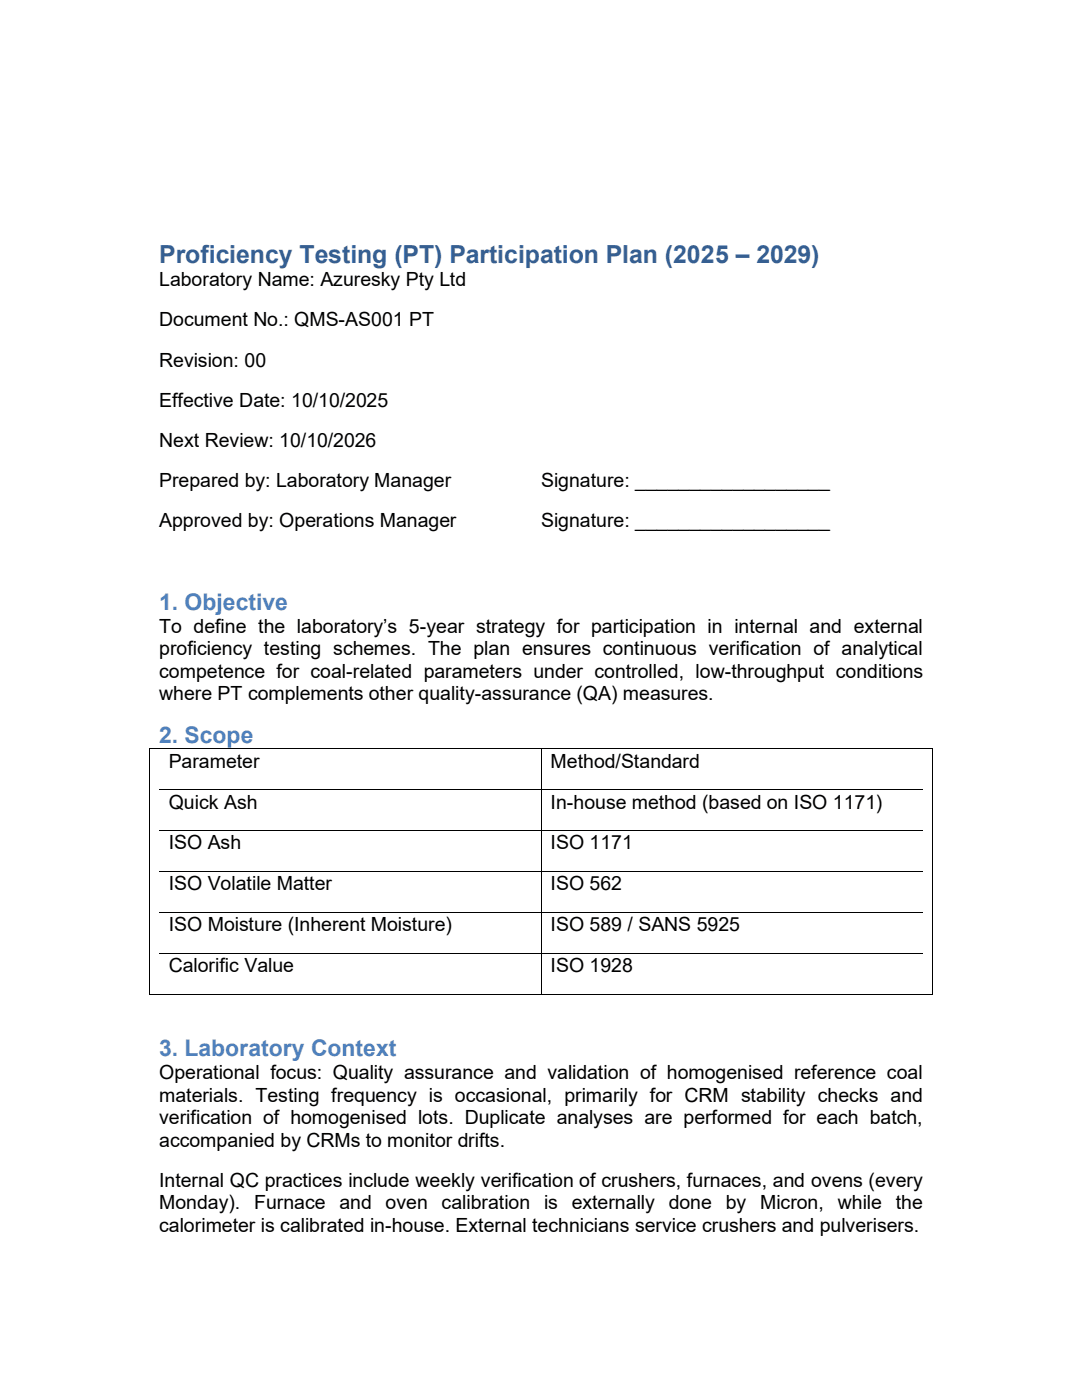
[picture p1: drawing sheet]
<svg xmlns="http://www.w3.org/2000/svg" width="216mm" height="279mm" viewBox="0 0 216 279" stroke-linecap="round" stroke-linejoin="round" font-family="sans-serif">
<defs><g id="words">
<text font-size="5" fill="#365f91" x="31.8" y="52.4">Proficiency Testing (PT) Participation Plan (2025 – 2029)</text>
<g font-size="4.6" fill="#4f81bd">
<text x="31.8" y="121.7">1. Objective</text>
<text x="31.8" y="148.4">2. Scope</text>
<text x="31.8" y="210.8">3. Laboratory Context</text>
</g>
<g font-size="3.9">
<text x="31.8" y="57.2">Laboratory Name: Azuresky Pty Ltd</text>
<text x="31.8" y="65.2">Document No.: QMS-AS001 PT</text>
<text x="31.8" y="73.2">Revision: 00</text>
<text x="31.8" y="81.2">Effective Date: 10/10/2025</text>
<text x="31.8" y="89.1">Next Review: 10/10/2026</text>
<text x="31.8" y="97.1">Prepared by: Laboratory Manager</text>
<text x="108" y="97.1">Signature: __________________</text>
<text x="31.8" y="105.1">Approved by: Operations Manager</text>
<text x="108" y="105.1">Signature: __________________</text>
<text x="31.8" y="126.3">To define the laboratory’s 5-year strategy for participation in internal and external</text>
<text x="31.8" y="130.8">proficiency testing schemes. The plan ensures continuous verification of analytical</text>
<text x="31.8" y="135.3">competence for coal-related parameters under controlled, low-throughput conditions</text>
<text x="31.8" y="139.8">where PT complements other quality-assurance (QA) measures.</text>
<text x="33.7" y="153.2">Parameter</text>
<text x="109.9" y="153.2">Method/Standard</text>
<text x="33.7" y="161.4">Quick Ash</text>
<text x="109.9" y="161.4">In-house method (based on ISO 1171)</text>
<text x="33.7" y="169.5">ISO Ash</text>
<text x="109.9" y="169.5">ISO 1171</text>
<text x="33.7" y="177.7">ISO Volatile Matter</text>
<text x="109.9" y="177.7">ISO 562</text>
<text x="33.7" y="185.9">ISO Moisture (Inherent Moisture)</text>
<text x="109.9" y="185.9">ISO 589 / SANS 5925</text>
<text x="33.7" y="194">Calorific Value</text>
<text x="109.9" y="194">ISO 1928</text>
<text x="31.8" y="215.4">Operational focus: Quality assurance and validation of homogenised reference coal</text>
<text x="31.8" y="219.9">materials. Testing frequency is occasional, primarily for CRM stability checks and</text>
<text x="31.8" y="224.4">verification of homogenised lots. Duplicate analyses are performed for each batch,</text>
<text x="31.8" y="228.9">accompanied by CRMs to monitor drifts.</text>
<text x="31.8" y="236.8">Internal QC practices include weekly verification of crushers, furnaces, and ovens (every</text>
<text x="31.8" y="241.3">Monday).</text>
<text x="31.8" y="245.8">calorimeter is calibrated in-house. External technicians service crushers and pulverisers.</text>
<text x="50.7" y="241.3">Furnace</text>
<text x="67.7" y="241.3">and</text>
<text x="76.9" y="241.3">oven</text>
<text x="88.1" y="241.3">calibration</text>
<text x="108.6" y="241.3">is</text>
<text x="114.1" y="241.3">externally</text>
<text x="133.4" y="241.3">done</text>
<text x="144.8" y="241.3">by</text>
<text x="151.7" y="241.3">Micron,</text>
<text x="167.2" y="241.3">while</text>
<text x="178.7" y="241.3">the</text>
</g>
</g></defs>
<g fill="none" stroke="#000" stroke-width=".2">
<path d="M29.9 149.5v48.9M29.9 149.4h156.1M31.8 157.6h76.1M108 149.5v8M108 157.7v8M108.1 157.6h76.1M186.1 149.5v48.9M31.8 165.8h76.1M31.8 173.9h76.1M108 165.8v8M108 174v8M108.1 165.8h76.1"/>
<path d="M108.1 173.9h76.1M29.9 198.4h156.1M31.8 182.1h76.1M31.8 190.3h76.1M108 182.2v8M108 190.4v8M108.1 182.1h76.1M108.1 190.3h76.1"/>
</g>
<g fill="#000">
<path d="M29.8 149.3h.1v.2h-.1z" fill-rule="evenodd"/>
<path d="M29.8 149.3h.1v.2h-.1z" fill-rule="evenodd"/>
<path d="M107.9 157.5h.2v.2h-.2z" fill-rule="evenodd"/>
<path d="M186 149.3h.2v.2h-.2z" fill-rule="evenodd"/>
<path d="M186 149.3h.2v.2h-.2z" fill-rule="evenodd"/>
<path d="M107.9 165.7h.2v.1h-.2z" fill-rule="evenodd"/>
<path d="M107.9 173.8h.2v.2h-.2z" fill-rule="evenodd"/>
<path d="M29.8 198.4h.1v.1h-.1z" fill-rule="evenodd"/>
<path d="M29.8 198.4h.1v.1h-.1z" fill-rule="evenodd"/>
<path d="M107.9 182h.2v.2h-.2z" fill-rule="evenodd"/>
<path d="M107.9 190.2h.2v.2h-.2z" fill-rule="evenodd"/>
<path d="M186 198.4h.2v.1h-.2z" fill-rule="evenodd"/>
<path d="M186 198.4h.2v.1h-.2z" fill-rule="evenodd"/>
</g>
<use href="#words"/>
</svg>
